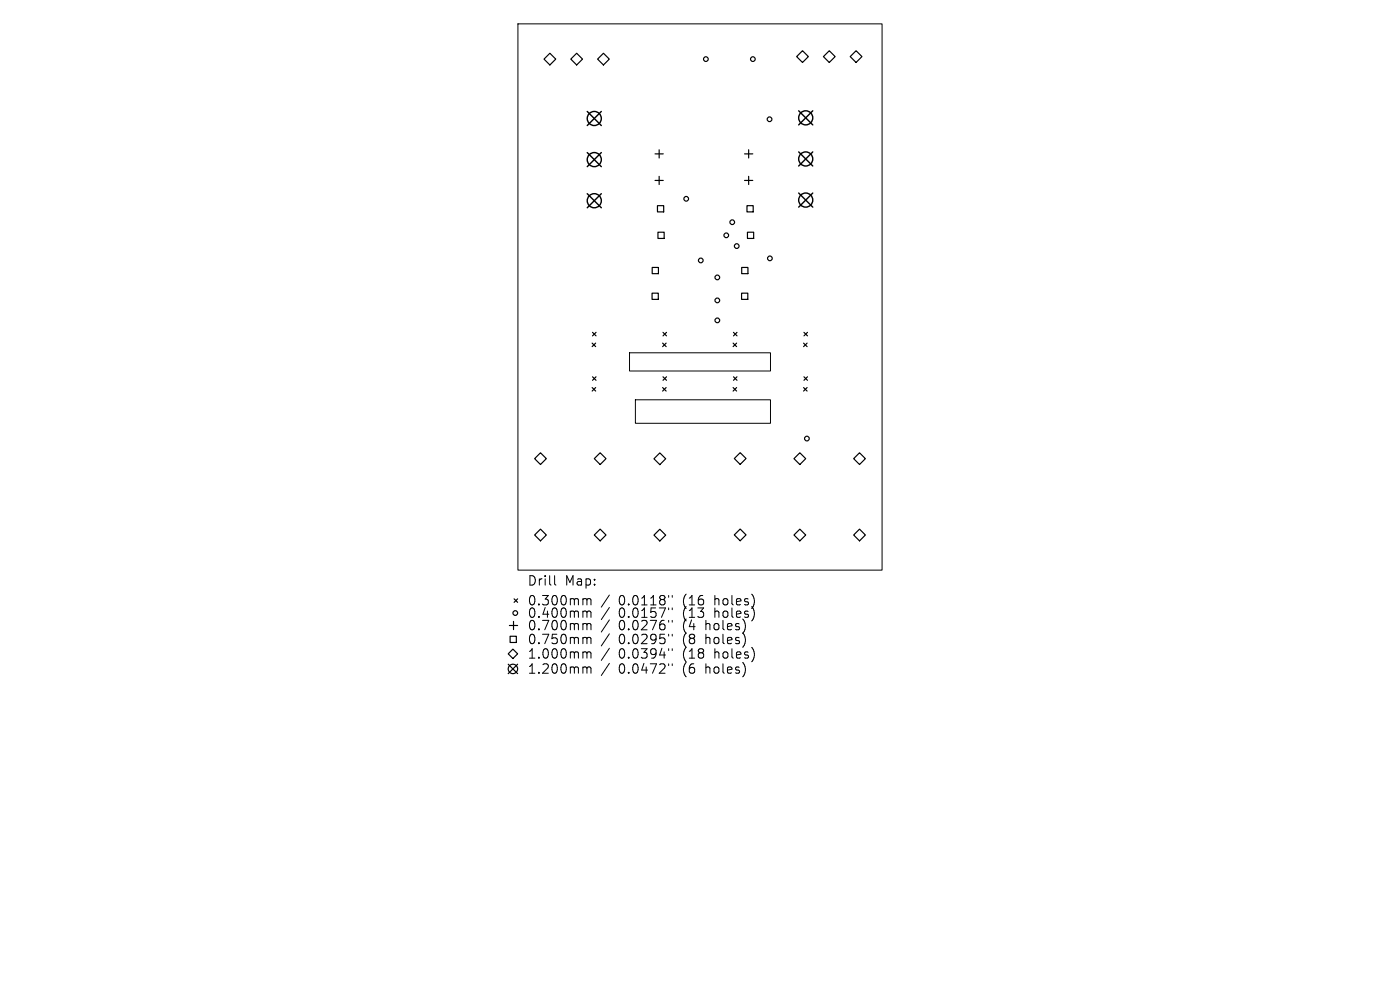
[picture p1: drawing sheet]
<svg xmlns="http://www.w3.org/2000/svg" width="297mm" height="210mm" viewBox="0 0 297 210" stroke-linecap="round" stroke-linejoin="round" font-family="sans-serif">
<defs><g id="words">
<g font-size="2.8">
<text x="111.8" y="124.5">Drill</text>
<text x="119.8" y="124.5">Map:</text>
<text x="111.8" y="128.7">0.300mm</text>
<text x="111.8" y="131.3">0.400mm</text>
<text x="131.3" y="128.7">0.0118&quot;</text>
<text x="131.3" y="131.3">0.0157&quot;</text>
<text x="145" y="128.7">(16</text>
<text x="145" y="131.3">(13</text>
<text x="151.9" y="128.7">holes)</text>
<text x="151.9" y="131.3">holes)</text>
<text x="111.8" y="134">0.700mm</text>
<text x="111.8" y="136.9">0.750mm</text>
<text x="131.3" y="134">0.0276&quot;</text>
<text x="131.3" y="136.9">0.0295&quot;</text>
<text x="145" y="134">(4</text>
<text x="145" y="136.9">(8</text>
<text x="149.9" y="134">holes)</text>
<text x="149.9" y="136.9">holes)</text>
<text x="111.8" y="140">1.000mm</text>
<text x="111.8" y="143.2">1.200mm</text>
<text x="131.3" y="140">0.0394&quot;</text>
<text x="131.3" y="143.2">0.0472&quot;</text>
<text x="145" y="140">(18</text>
<text x="145" y="143.2">(6</text>
<text x="149.9" y="143.2">holes)</text>
<text x="151.9" y="140">holes)</text>
</g>
</g></defs>
<g fill="none" stroke="#000" stroke-width=".21">
<path d="M109.9 5.1h77.2v115.8h-77.2zM133.5 74.8h30v3.9h-30zM134.8 84.8h28.7v5h-28.7zM117.7 122.1v1.7l.2 .3M123.9 127l.5 .1 .1 .2M123.9 129.6l.5 .1 .1 .2M123.9 132.3l.5 .1 .1 .2M123.9 135.2l.5 .1 .1 .2M123.9 138.3l.5 .1 .1 .2M124.5 127.3l.3-.3 .5 .1 .1 1.2M124.5 127.3v1M124.5 129.9v1.1"/>
<path d="M124.5 132.6v1M124.5 135.5v1M124.5 138.6v1M124.5 129.9l.3-.3 .5 .1 .1 1.3M124.5 132.6l.3-.3 .5 .1 .1 1.2M124.5 135.5l.3-.3 .5 .1 .1 1.2M124.5 138.6l.3-.3 .5 .1 .1 1.2M129.3 126.2l-1.7 2.6M129.3 128.9l-1.7 2.5M129.3 131.5l-1.7 2.6M129.3 134.4l-1.7 2.6M129.3 137.5l-1.7 2.6"/>
<path d="M141.8 126.3v.4M141.8 129v.3M141.8 131.6v.4M141.8 134.5v.4M141.8 137.6v.4M142.6 126.3v.4M142.6 129v.3M142.6 131.6v.4M142.6 134.5v.4M142.6 137.6v.4M123.9 141.5l.5 .1 .1 .2M124.5 141.8v1"/>
<path d="M124.5 141.8l.3-.3 .5 .1 .1 1.2M129.3 140.7l-1.7 2.6M141.8 140.8v.4M142.6 140.8v.4"/>
</g>
<g fill="none" stroke="#000" stroke-width=".25">
<path d="M115.4 12.5l1.3-1.2 1.2 1.2-1.2 1.3zM121.1 12.5l1.2-1.2 1.3 1.2-1.3 1.3zM126.8 12.5l1.2-1.2 1.3 1.2-1.3 1.3zM169 12l1.2-1.2 1.3 1.2-1.3 1.3zM175.9 10.8l1.3 1.2-1.3 1.3-1.2-1.3zM181.6 10.8l1.3 1.2-1.3 1.3-1.2-1.3zM139 32.6h1.7M139 38.3h1.7M139.8 31.8v1.7M139.8 37.4v1.7M158 32.6h1.7M158 38.3h1.7"/>
<path d="M158.8 31.8v1.7M158.8 37.4v1.7M138.4 56.7h1.3v1.4h-1.3zM139.5 43.6h1.3v1.4h-1.3zM139.6 49.3h1.3v1.3h-1.3zM157.3 56.7h1.4v1.4h-1.4zM158.5 43.6h1.3v1.4h-1.3zM158.6 49.3h1.3v1.3h-1.3zM125.6 72.8l.8 .7M125.7 70.5l.7 .7M125.7 79.9l.7 .8M126.4 72.8l-.8 .7"/>
<path d="M126.4 70.5l-.7 .7M126.4 79.9l-.7 .8M138.3 62.2h1.4v1.3h-1.4zM140.6 72.8l.7 .7M140.7 70.5l.7 .7M140.7 79.9l.7 .8M141.3 72.8l-.7 .7M141.4 70.5l-.7 .7M141.4 79.9l-.7 .8M155.5 72.8l.8 .7M155.6 70.5l.8 .7M155.6 79.9l.8 .8"/>
<path d="M156.3 72.8l-.8 .7M156.4 70.5l-.8 .7M156.4 79.9l-.8 .8M157.3 62.2h1.3v1.3h-1.3zM170.5 72.8l.7 .7M170.6 70.5l.7 .7M170.6 79.9l.7 .8M171.2 72.8l-.7 .7M171.3 70.5l-.7 .7M171.3 79.9l-.7 .8M113.4 97.3l1.3-1.3 1.2 1.3-1.2 1.2zM125.6 82.2l.8 .8"/>
<path d="M126.1 97.3l1.2-1.3 1.3 1.3-1.3 1.2zM126.4 82.2l-.8 .8M138.7 97.3l1.3-1.2 1.2 1.2-1.2 1.3zM140.6 82.2l.7 .8M141.3 82.2l-.7 .8M155.5 82.2l.8 .8M155.8 97.3l1.2-1.3 1.3 1.3-1.3 1.2zM156.3 82.2l-.8 .8M169.7 96l1.2 1.3-1.2 1.2-1.3-1.2zM170.5 82.2l.7 .8M171.2 82.2l-.7 .8M181.1 97.3l1.2-1.3 1.3 1.3-1.3 1.2z"/>
<path d="M113.4 113.5l1.3-1.3 1.2 1.3-1.2 1.2zM126.1 113.5l1.2-1.3 1.3 1.3-1.3 1.2zM138.7 113.5l1.3-1.2 1.2 1.2-1.2 1.3zM155.8 113.5l1.2-1.3 1.3 1.3-1.3 1.2zM169.7 112.2l1.2 1.3-1.2 1.2-1.3-1.2zM181.1 113.5l1.2-1.3 1.3 1.3-1.3 1.2zM107.8 138.7l1-1 1 1-1 1zM108.1 132.7h1.7M108.2 135h1.3v1.3h-1.3zM108.9 131.8v1.8M109.1 127l.7 .8M109.8 127l-.7 .8"/>
<path d="M107.8 140.9l2 2M109.8 140.9l-2 2"/>
<circle cx="149.7" cy="12.5" r=".5"/>
<circle cx="159.7" cy="12.5" r=".5"/>
<circle cx="163.3" cy="25.3" r=".5"/>
<circle cx="145.6" cy="42.2" r=".5"/>
<circle cx="148.7" cy="55.2" r=".5"/>
<circle cx="152.2" cy="58.8" r=".5"/>
<circle cx="154.1" cy="49.9" r=".5"/>
<circle cx="155.3" cy="47.1" r=".5"/>
<circle cx="156.3" cy="52.2" r=".5"/>
<circle cx="163.3" cy="54.8" r=".5"/>
<circle cx="152.2" cy="63.7" r=".5"/>
<circle cx="152.2" cy="68" r=".5"/>
<circle cx="171.2" cy="93" r=".5"/>
<circle cx="109.3" cy="130" r=".5"/>
<circle cx="108.8" cy="141.9" r="1"/>
</g>
<g fill="none" stroke="#000" stroke-width=".3">
<path d="M124.6 23.6l3 3M124.6 32.4l3 3M127.6 23.6l-3 3M127.6 32.4l-3 3M169.4 23.5l3 3M169.4 32.2l3 3M172.4 23.5l-3 3M172.4 32.2l-3 3M124.6 41.1l3 3M127.6 41.1l-3 3M169.4 40.9l3 3M172.4 40.9l-3 3"/>
<circle cx="126.1" cy="25.1" r="1.5"/>
<circle cx="126.1" cy="33.9" r="1.5"/>
<circle cx="170.9" cy="33.7" r="1.5"/>
<circle cx="170.9" cy="25" r="1.5"/>
<circle cx="126.1" cy="42.6" r="1.5"/>
<circle cx="170.9" cy="42.4" r="1.5"/>
</g>
<use href="#words"/>
</svg>
